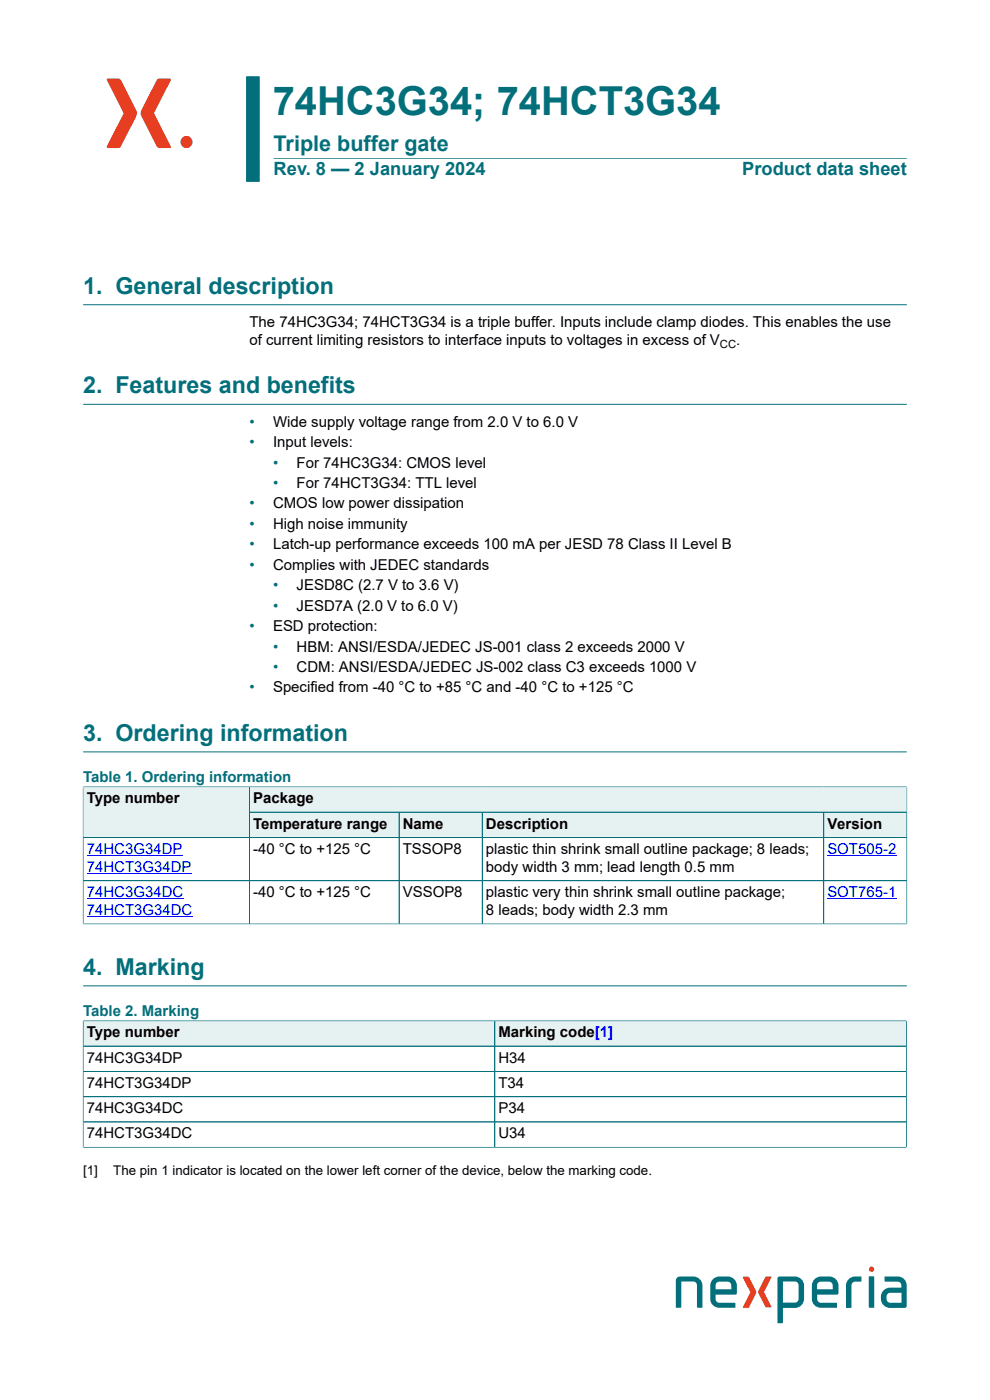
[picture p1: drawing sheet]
<svg xmlns="http://www.w3.org/2000/svg" width="210mm" height="297mm" viewBox="0 0 210 297" stroke-linecap="round" stroke-linejoin="round" font-family="sans-serif">
<defs><g id="words">
<text font-size="8.5" fill="#036f7b" x="57.8" y="24.4">74HC3G34; 74HCT3G34</text>
<g font-size="4.9" fill="#036f7b">
<text x="17.6" y="62.3">1. General description</text>
<text x="17.6" y="83.4">2. Features and benefits</text>
<text x="17.6" y="157.2">3. Ordering information</text>
<text x="17.6" y="206.8">4. Marking</text>
</g>
<text font-size="4.6" fill="#036f7b" x="58" y="32.1">Triple buffer gate</text>
<g font-size="3.9" fill="#036f7b">
<text x="58" y="37.1">Rev. 8 — 2 January 2024</text>
<text x="157.5" y="37.1">Product data sheet</text>
</g>
<g font-size="3.2">
<text x="52.9" y="69.4">The 74HC3G34; 74HCT3G34 is a triple buffer. Inputs include clamp diodes. This enables the use</text>
<text x="52.9" y="73.2">of current limiting resistors to interface inputs to voltages in excess of V</text>
<text x="156.2" y="73.2">.</text>
<text x="57.9" y="90.5">Wide supply voltage range from 2.0 V to 6.0 V</text>
<text x="57.9" y="94.8">Input levels:</text>
<text x="62.9" y="99.2">For 74HC3G34: CMOS level</text>
<text x="57.9" y="107.9">CMOS low power dissipation</text>
<text x="62.9" y="103.5">For 74HCT3G34: TTL level</text>
<text x="57.9" y="112.2">High noise immunity</text>
<text x="57.9" y="116.5">Latch-up performance exceeds 100 mA per JESD 78 Class II Level B</text>
<text x="57.9" y="120.9">Complies with JEDEC standards</text>
<text x="62.9" y="125.2">JESD8C (2.7 V to 3.6 V)</text>
<text x="62.9" y="129.6">JESD7A (2.0 V to 6.0 V)</text>
<text x="57.9" y="133.9">ESD protection:</text>
<text x="62.9" y="138.2">HBM: ANSI/ESDA/JEDEC JS-001 class 2 exceeds 2000 V</text>
<text x="62.9" y="142.6">CDM: ANSI/ESDA/JEDEC JS-002 class C3 exceeds 1000 V</text>
<text x="57.9" y="146.9">Specified from -40 °C to +85 °C and -40 °C to +125 °C</text>
<text x="18.4" y="170.4">Type number</text>
<text x="53.7" y="170.4">Package</text>
<text x="53.7" y="175.8">Temperature range</text>
<text x="85.4" y="175.8">Name</text>
<text x="103.1" y="175.8">Description</text>
<text x="175.5" y="175.8">Version</text>
<text x="53.7" y="181.2">-40 °C to +125 °C</text>
<text x="85.4" y="181.2">TSSOP8</text>
<text x="103.1" y="181.2">plastic thin shrink small outline package; 8 leads;</text>
<text x="103.1" y="185">body width 3 mm; lead length 0.5 mm</text>
<text x="53.7" y="190.3">-40 °C to +125 °C</text>
<text x="85.4" y="190.3">VSSOP8</text>
<text x="103.1" y="190.3">plastic very thin shrink small outline package;</text>
<text x="103.1" y="194.1">8 leads; body width 2.3 mm</text>
<text x="18.4" y="220.1">Type number</text>
<text x="105.7" y="220.1">Marking code[1]</text>
<text x="18.4" y="225.4">74HC3G34DP</text>
<text x="105.7" y="225.4">H34</text>
<text x="18.4" y="230.8">74HCT3G34DP</text>
<text x="105.7" y="230.8">T34</text>
<text x="18.4" y="236.2">74HC3G34DC</text>
<text x="105.7" y="236.2">P34</text>
<text x="18.4" y="241.5">74HCT3G34DC</text>
<text x="105.7" y="241.5">U34</text>
</g>
<g font-size="3.2" fill="#036f7b">
<text x="52.9" y="90.5">•</text>
<text x="52.9" y="94.8">•</text>
<text x="57.9" y="99.2">•</text>
<text x="52.9" y="107.9">•</text>
<text x="57.9" y="103.5">•</text>
<text x="52.9" y="112.2">•</text>
<text x="52.9" y="116.5">•</text>
<text x="52.9" y="120.9">•</text>
<text x="57.9" y="125.2">•</text>
<text x="57.9" y="129.6">•</text>
<text x="52.9" y="133.9">•</text>
<text x="57.9" y="138.2">•</text>
<text x="57.9" y="142.6">•</text>
<text x="52.9" y="146.9">•</text>
<text x="17.6" y="165.9">Table 1. Ordering information</text>
<text x="17.6" y="215.5">Table 2. Marking</text>
</g>
<g font-size="3.2" fill="#00f">
<text x="18.4" y="181.2">74HC3G34DP</text>
<text x="18.4" y="185">74HCT3G34DP</text>
<text x="175.5" y="181.2">SOT505-2</text>
<text x="18.4" y="190.3">74HC3G34DC</text>
<text x="175.5" y="190.3">SOT765-1</text>
<text x="18.4" y="194.1">74HCT3G34DC</text>
</g>
<g font-size="2.8">
<text x="17.6" y="249.3">[1]</text>
<text x="24" y="249.3">The pin 1 indicator is located on the lower left corner of the device, below the marking code.</text>
</g>
<text font-size="2.4" x="152.7" y="73.8">CC</text>
</g></defs>
<path d="M53.6 16.2v17.4" fill="none" stroke="#036f7b" stroke-width="2.8" stroke-linecap="butt"/>
<g fill="#e73d20">
<path d="M22.8 16.7l1.8-.1a1.08 1.08 0 0 1 1.3 .9l2.7 5.3a1.91 1.91 0 0 1 0 2.5l-2.8 5.5a.91 .91 0 0 1-1.2 .6h-1.6l-.4-.2 .1-.2 3.5-7-3.5-7z"/>
<path d="M33.4 16.8l.5-.2h2l.3 .2-3.5 7.2 3.5 7v.2l-.3 .2h-1.6a1.08 1.08 0 0 1-1.3-.9l-2.7-5.2a1.91 1.91 0 0 1 0-2.5z"/>
<circle cx="39.6" cy="30.1" r="1.28"/>
</g>
<path d="M53.6 16.2v22.3" fill="none" stroke="#036f7b" stroke-width="2.8" stroke-linecap="butt"/>
<path d="M58 33.6h134.4M17.6 64.6h174.8M17.6 85.8h174.8M17.6 159.5h174.8M192.4 166.9v5.4h-139.5v-5.4h139.5" fill="none" stroke="#036f7b" stroke-width=".21"/>
<path d="M53 167h139.3v5.2h-139.3z" fill="#e6f1f2"/>
<path d="M17.6 166.9v10.8h35.3v-10.8h-35.3" fill="none" stroke="#036f7b" stroke-width=".21"/>
<g fill="#e6f1f2">
<path d="M17.7 167h35.1v10.6h-35.1z"/>
<path d="M53 172.4h31.6v5.2h-31.6z"/>
</g>
<path d="M52.9 172.3h31.8v5.4h-31.8z" fill="none" stroke="#036f7b" stroke-width=".21"/>
<path d="M84.7 172.4h17.5v5.2h-17.5z" fill="#e6f1f2"/>
<path d="M84.7 172.3h17.6v5.4h-17.6z" fill="none" stroke="#036f7b" stroke-width=".21"/>
<path d="M102.4 172.4h72.3v5.2h-72.3z" fill="#e6f1f2"/>
<path d="M102.3 172.3h72.4v5.4h-72.4z" fill="none" stroke="#036f7b" stroke-width=".21"/>
<path d="M174.8 172.4h17.5v5.2h-17.5z" fill="#e6f1f2"/>
<path d="M17.6 177.7h174.8M17.6 167v29.1M17.7 166.9h174.6M52.9 167v29M53 172.3h139.4M84.7 172.4v23.6M102.3 172.4v23.6M174.7 172.3v23.7M192.4 167v29.1M17.6 196h174.8M17.6 186.8h174.8M17.6 209.1h174.8" fill="none" stroke="#036f7b" stroke-width=".21"/>
<path d="M18.4 181.5h20.3M18.4 185.3h22.2M18.4 190.7h20.5M18.4 194.5h22.4M175.5 181.5h14.6M175.5 190.7h14.6" fill="none" stroke="#00f" stroke-width=".21"/>
<path d="M17.7 216.6h87.2v5.3h-87.2z" fill="#e6f1f2"/>
<path d="M17.6 216.5v5.4h87.4v-5.3h-87.4" fill="none" stroke="#036f7b" stroke-width=".21"/>
<path d="M105 216.6h87.2v5.3h-87.2z" fill="#e6f1f2"/>
<path d="M17.6 216.6v26.9M17.7 216.6h174.6M105 216.6v26.8M192.3 216.5v27M17.6 221.9h174.7M17.6 232.7h174.7M192.3 227.3h-174.7M192.3 238h-174.7M17.6 243.4h174.7" fill="none" stroke="#036f7b" stroke-width=".21"/>
<g fill="#036f7b">
<path d="M143.6 271.1l.6-.3h2.9a1.93 1.93 0 0 1 1.9 1.9v4.7h-1l-.2-.1v-4.7a.78 .78 0 0 0-.7-.7h-2.6v5.4l-.2 .1h-.9v-5.8z"/>
<path d="M180 271.4a2.96 2.96 0 0 1 2.7-.6v1l-1.3 .1a.78 .78 0 0 0-.8 .8v4.6l-.2 .2h-1v-4.8l.1-.5z"/>
<path d="M184.3 270.8h1l.1 .1v6.5h-.9l-.2-.1z"/>
<path d="M165 271l-.1 9.7h1l.2-.2v-3h2.5a1.93 1.93 0 0 0 2-2v-2.8a1.93 1.93 0 0 0-2-1.9h-3.3zM166.1 271.9h2.5a.78 .78 0 0 1 .8 .7v3a.78 .78 0 0 1-.8 .7h-2.5z"/>
<path d="M187.6 270.8v1l.2 .1h2.6a.91 .91 0 0 1 .8 1.3h-2.4a2.16 2.16 0 0 0-2 2.1 2.16 2.16 0 0 0 2 2.2h3.1l.4-.2v-4.6a1.86 1.86 0 0 0-1.9-1.9zM188.3 274.5l.5-.2h2.4v2.1h-2.4a1.1 1.1 0 0 1-.8-.8 1.1 1.1 0 0 1 .3-1.1z"/>
</g>
<circle cx="184.9" cy="269.2" r=".56" fill="#e64d1f"/>
<g fill="#036f7b">
<path d="M152 272.1l.6-.2h1.7a.78 .78 0 0 1 .8 .8v.8h-3.3v-.8zM151.2 271.4a2.11 2.11 0 0 0-.5 1.7v2.1a1.91 1.91 0 0 0 1.9 2.2h3.4v-.9l-.2-.1h-3.2a.78 .78 0 0 1-.8-.8v-1h4.4a3.5 3.5 0 0 0 0-2.4 1.94 1.94 0 0 0-1.8-1.4 3.3 3.3 0 0 0-3.2 .6z"/>
<path d="M173.5 272.1l.6-.2h1.8a.78 .78 0 0 1 .7 .8l.1 .8h-3.4v-.8zM172.8 271.4a2.11 2.11 0 0 0-.6 1.7v2.1a1.9 1.9 0 0 0 1.9 2.2h3.4v-.9l-.1-.1h-3.3a.78 .78 0 0 1-.8-.8v-1h4.4a3.5 3.5 0 0 0 .1-2.4 1.94 1.94 0 0 0-1.9-1.4 3.3 3.3 0 0 0-3.1 .6z"/>
</g>
<g fill="#e64d1f">
<path d="M157.6 270.9a1.17 1.17 0 0 1 1.7 .9l.6 1.2a1.62 1.62 0 0 1 0 2.3l-.8 1.7a1.07 1.07 0 0 1-1.5 .4l1.6-3.2z"/>
<path d="M162.3 270.9l.3-.1h1l-1.5 3.3 1.5 3.2a1.17 1.17 0 0 1-1.7-.9l-1.1-2.1a7.2 7.2 0 0 1 1.4-3z"/>
</g>
<use href="#words"/>
</svg>
